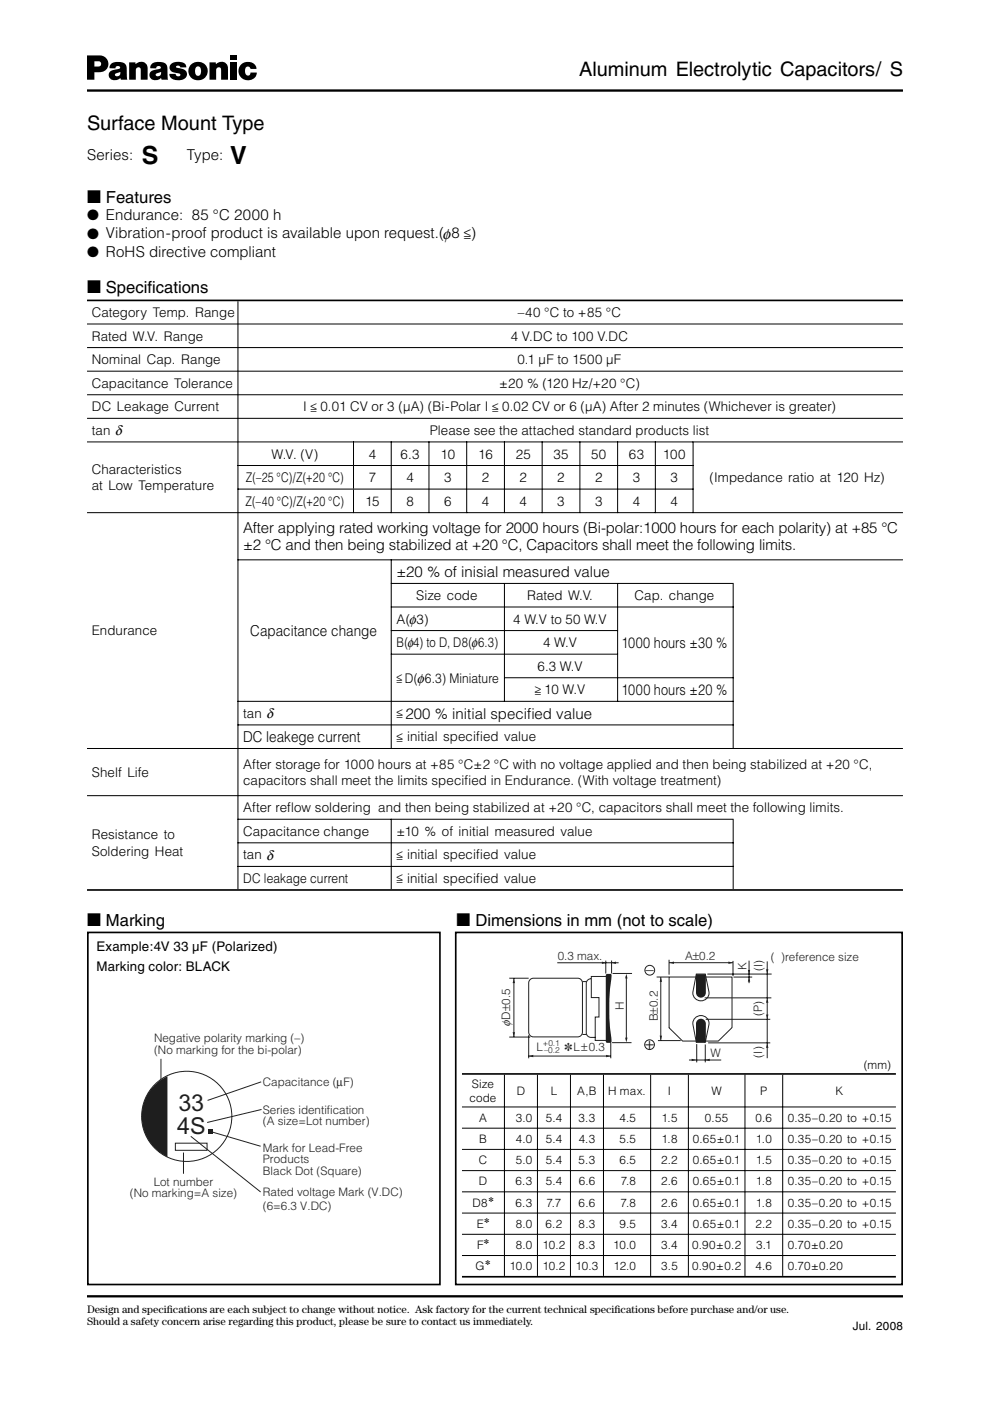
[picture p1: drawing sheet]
<svg xmlns="http://www.w3.org/2000/svg" width="210mm" height="297mm" viewBox="0 0 210 297" stroke-linecap="round" stroke-linejoin="round" font-family="sans-serif">
<defs><g id="words">
<g font-size="5.3">
<text x="30.1" y="34.7">S</text>
<text x="48.8" y="34.7">V</text>
</g>
<g font-size="4.9" fill="#231f20">
<text x="37.8" y="235.5">33</text>
<text x="37.5" y="240.3">4S</text>
</g>
<g font-size="4.2">
<text x="122.8" y="16.1">Aluminum Electrolytic Capacitors/ S</text>
<text x="18.5" y="27.7">Surface Mount Type</text>
</g>
<g font-size="3.9">
<text x="18.5" y="43.1">■ Features</text>
<text x="18.5" y="62.1">■ Specifcations</text>
<text x="18.5" y="196.4">■ Marking</text>
<text x="96.8" y="196.4">■ Dimensions in mm (not to scale)</text>
</g>
<text font-size="3.5" x="31.3" y="62.1">i</text>
<g font-size="3.5" fill="#231f20">
<text x="136.9" y="206.6">–</text>
<text x="136.6" y="222.3">+</text>
</g>
<g font-size="3.2">
<text x="18.5" y="34">Series:</text>
<text x="39.6" y="34">Type:</text>
<text x="18.5" y="46.7">● Endurance: 85 °C 2000 h</text>
<text x="18.5" y="50.6">● Vibration-proof product is available upon request.(φ8 &lt;)</text>
<text x="18.5" y="54.5">● RoHS directive compliant</text>
<text x="51.5" y="113.1">After applying rated working voltage for 2000 hours (Bi-polar:1000 hours for each polarity) at +85 °C</text>
<text x="51.5" y="116.6">±2 °C and then being stabilized at +20 °C, Capacitors shall meet the following limits.</text>
<text x="84" y="122.3">±20 % of inisial measured value</text>
<text x="53.1" y="134.8">Capacitance change</text>
<text x="131.7" y="137.3">1000 hours ±30 %</text>
<text x="131.8" y="147.3">1000 hours ±20 %</text>
<text x="111.8" y="152.3">i</text>
<text x="51.5" y="157.3">DC leakege current</text>
</g>
<g font-size="2.8">
<text x="19.5" y="67.3">Category Temp. Range</text>
<text x="109.8" y="67.3">–40 °C to +85 °C</text>
<text x="19.5" y="72.2">Rated W.V. Range</text>
<text x="19.5" y="77.2">Nominal Cap. Range</text>
<text x="108.3" y="72.2">4 V.DC to 100 V.DC</text>
<text x="109.7" y="77.2">0.1 µF to 1500 µF</text>
<text x="19.5" y="82.2">Capacitance Tolerance</text>
<text x="105.8" y="82.2">±20 % (120 Hz/+20 °C)</text>
<text x="19.5" y="87.2">DC Leakage Current</text>
<text x="64.3" y="87.2">I &lt; 0.01 CV or 3 (µA) (Bi-Polar I &lt; 0.02 CV or 6 (µA) After 2 minutes (Whichever is greater)</text>
<text x="19.5" y="92.2">tan δ</text>
<text x="91.1" y="92.2">Please see the attached standard products list</text>
<text x="19.5" y="100.4">Characteristics</text>
<text x="57.5" y="97.2">W.V. (V)</text>
<text x="78.2" y="97.2">4</text>
<text x="84.9" y="97.2">6.3</text>
<text x="93.4" y="97.2">10</text>
<text x="101.4" y="97.2">16</text>
<text x="109.4" y="97.2">25</text>
<text x="117.3" y="97.2">35</text>
<text x="125.3" y="97.2">50</text>
<text x="133.3" y="97.2">63</text>
<text x="140.6" y="97.2">100</text>
<text x="19.5" y="104">at Low Temperature</text>
<text x="52" y="107.2">Z(–40 °C)/Z(+20 °C)</text>
<text x="52.1" y="102.2">Z(–25 °C)/Z(+20 °C)</text>
<text x="77.4" y="107.2">15</text>
<text x="78.2" y="102.2">7</text>
<text x="86.2" y="107.2">8</text>
<text x="86.2" y="102.2">4</text>
<text x="94.2" y="107.2">6</text>
<text x="94.2" y="102.2">3</text>
<text x="102.2" y="107.2">4</text>
<text x="102.2" y="102.2">2</text>
<text x="110.2" y="107.2">4</text>
<text x="110.2" y="102.2">2</text>
<text x="118.2" y="107.2">3</text>
<text x="118.2" y="102.2">2</text>
<text x="126.2" y="107.2">3</text>
<text x="126.2" y="102.2">2</text>
<text x="134.2" y="107.2">4</text>
<text x="134.2" y="102.2">3</text>
<text x="142.2" y="107.2">4</text>
<text x="142.2" y="102.2">3</text>
<text x="150.4" y="102.2">(Impedance ratio at 120 Hz)</text>
<text x="88.2" y="127.2">Size code</text>
<text x="111.8" y="127.2">Rated W.V.</text>
<text x="134.5" y="127.2">Cap. change</text>
<text x="19.5" y="134.7">Endurance</text>
<text x="84" y="132.2">A(φ3)</text>
<text x="84" y="137.2">B(φ4) to D, D8(φ6.3)</text>
<text x="108.8" y="132.2">4 W.V to 50 W.V</text>
<text x="115.2" y="137.2">4 W.V</text>
<text x="114" y="142.2">6.3 W.V</text>
<text x="84" y="144.8">&lt; D(φ6.3) Miniature</text>
<text x="113.4" y="147.3">&gt; 10 W.V</text>
<text x="51.5" y="152.2">tan δ</text>
<text x="84" y="152.3">&lt; 200 % initial specifed value</text>
<text x="84" y="157.3">&lt; initial specifed value</text>
<text x="101" y="157.2">i</text>
<text x="19.5" y="164.7">Shelf Life</text>
<text x="51.5" y="162.9">After storage for 1000 hours at +85 °C±2 °C with no voltage applied and then being stabilized at +20 °C,</text>
<text x="51.5" y="166.5">capacitors shall meet the limits specifed in Endurance. (With voltage treatment)</text>
<text x="98.5" y="166.5">i</text>
<text x="51.5" y="172.2">After refow soldering and then being stabilized at +20 °C, capacitors shall meet the following limits.</text>
<text x="60.9" y="172.2">l</text>
<text x="19.5" y="177.9">Resistance to</text>
<text x="51.5" y="177.2">Capacitance change</text>
<text x="84" y="177.2">±10 % of initial measured value</text>
<text x="19.5" y="181.4">Soldering Heat</text>
<text x="51.5" y="182.2">tan δ</text>
<text x="84" y="182.3">&lt; initial specifed value</text>
<text x="101" y="182.2">i</text>
<text x="51.5" y="187.2">DC leakage current</text>
<text x="84" y="187.3">&lt; initial specifed value</text>
<text x="101" y="187.2">i</text>
<text x="20.5" y="201.5">Example:4V 33 µF (Polarized)</text>
<text x="20.5" y="205.8">Marking color: BLACK</text>
</g>
<g font-size="2.5" fill="#231f20">
<text x="118.3" y="203.4">0.3 max.</text>
<text x="145.2" y="203.5">A±0.2</text>
<text x="163.4" y="203.7">( )reference size</text>
<text x="158.2" y="205.6" transform="rotate(-90 158.2 205.6)">K</text>
<text x="161.7" y="205.8" transform="rotate(-90 161.7 205.8)">(I)</text>
<text x="132.2" y="214.2" transform="rotate(-90 132.2 214.2)">H</text>
<text x="161.6" y="215.5" transform="rotate(-90 161.6 215.5)">(P)</text>
<text x="32.7" y="221">Negative polarity marking (–)</text>
<text x="108.2" y="217.5" transform="rotate(-90 108.2 217.5)">φD±0.5</text>
<text x="139.5" y="216.5" transform="rotate(-90 139.5 216.5)">B±0.2</text>
<text x="32.7" y="223.5">(No marking for the bi-polar)</text>
<text x="113.7" y="222.9">L</text>
<text x="119.7" y="222.9">✽L±0.3</text>
<text x="150.7" y="224.1">W</text>
<text x="161.6" y="224.2" transform="rotate(-90 161.6 224.2)">(I)</text>
<text x="55.7" y="230.2">Capacitance (µF)</text>
<text x="55.7" y="236.1">Series identification</text>
<text x="55.7" y="238.6">(A size=Lot number)</text>
<text x="55.7" y="244.2">Mark for Lead-Free</text>
<text x="32.6" y="251.4">Lot number</text>
<text x="55.7" y="246.6">Products</text>
<text x="55.7" y="249.1">Black Dot (Square)</text>
<text x="27.5" y="253.9">(No marking=A size)</text>
<text x="55.7" y="253.6">Rated voltage Mark (V.DC)</text>
<text x="55.7" y="256.6">(6=6.3 V.DC)</text>
</g>
<g font-size="2.5">
<text x="183.1" y="226.6">(mm)</text>
<text x="99.5" y="233.5">code</text>
<text x="100.1" y="230.7">Size</text>
<text x="109.6" y="232.1">D</text>
<text x="116.8" y="232.1">L</text>
<text x="122.4" y="232.1">A,B</text>
<text x="129" y="232.1">H max.</text>
<text x="141.6" y="232.1">I</text>
<text x="150.9" y="232.1">W</text>
<text x="161.2" y="232.1">P</text>
<text x="177.2" y="232.1">K</text>
<text x="101.6" y="237.8">A</text>
<text x="109.4" y="237.8">3.0</text>
<text x="115.7" y="237.8">5.4</text>
<text x="122.7" y="237.8">3.3</text>
<text x="131.4" y="237.8">4.5</text>
<text x="140.2" y="237.8">1.5</text>
<text x="149.5" y="237.8">0.55</text>
<text x="160.2" y="237.8">0.6</text>
<text x="167" y="237.8">0.35–0.20 to +0.15</text>
<text x="101.6" y="242.3">B</text>
<text x="109.4" y="242.3">4.0</text>
<text x="115.7" y="242.3">5.4</text>
<text x="122.7" y="242.3">4.3</text>
<text x="131.3" y="242.3">5.5</text>
<text x="140.2" y="242.3">1.8</text>
<text x="146.9" y="242.3">0.65±0.1</text>
<text x="160.3" y="242.3">1.0</text>
<text x="167" y="242.3">0.35–0.20 to +0.15</text>
<text x="101.5" y="246.8">C</text>
<text x="101.5" y="251.3">D</text>
<text x="109.3" y="251.3">6.3</text>
<text x="109.4" y="246.8">5.0</text>
<text x="115.7" y="251.3">5.4</text>
<text x="115.7" y="246.8">5.4</text>
<text x="122.7" y="246.8">5.3</text>
<text x="122.7" y="251.3">6.6</text>
<text x="131.3" y="246.8">6.5</text>
<text x="131.6" y="251.3">7.8</text>
<text x="140.2" y="246.8">2.2</text>
<text x="140.2" y="251.3">2.6</text>
<text x="146.9" y="246.8">0.65±0.1</text>
<text x="146.9" y="251.3">0.65±0.1</text>
<text x="160.2" y="246.8">1.5</text>
<text x="160.2" y="251.3">1.8</text>
<text x="167" y="251.3">0.35–0.20 to +0.15</text>
<text x="167" y="246.8">0.35–0.20 to +0.15</text>
<text x="100.2" y="255.8">D8</text>
<text x="109.3" y="255.8">6.3</text>
<text x="115.9" y="255.8">7.7</text>
<text x="122.7" y="255.8">6.6</text>
<text x="131.6" y="255.8">7.8</text>
<text x="140.2" y="255.8">2.6</text>
<text x="146.9" y="255.8">0.65±0.1</text>
<text x="160.2" y="255.8">1.8</text>
<text x="167" y="255.8">0.35–0.20 to +0.15</text>
<text x="101.1" y="260.3">E</text>
<text x="109.4" y="260.3">8.0</text>
<text x="115.7" y="260.3">6.2</text>
<text x="122.7" y="260.3">8.3</text>
<text x="131.4" y="260.3">9.5</text>
<text x="140.2" y="260.3">3.4</text>
<text x="146.9" y="260.3">0.65±0.1</text>
<text x="160.2" y="260.3">2.2</text>
<text x="167" y="260.3">0.35–0.20 to +0.15</text>
<text x="100.8" y="269.3">G</text>
<text x="101.2" y="264.8">F</text>
<text x="108" y="269.3">10.0</text>
<text x="109.4" y="264.8">8.0</text>
<text x="115" y="269.3">10.2</text>
<text x="115" y="264.8">10.2</text>
<text x="122" y="269.3">10.3</text>
<text x="122.7" y="264.8">8.3</text>
<text x="130" y="264.8">10.0</text>
<text x="130.1" y="269.3">12.0</text>
<text x="140.2" y="269.3">3.5</text>
<text x="140.2" y="264.8">3.4</text>
<text x="146.7" y="264.8">0.90±0.2</text>
<text x="146.8" y="269.3">0.90±0.2</text>
<text x="160.2" y="269.3">4.6</text>
<text x="160.3" y="264.8">3.1</text>
<text x="167" y="269.3">0.70±0.20</text>
<text x="167" y="264.8">0.70±0.20</text>
<text x="180.8" y="281.9">Jul. 2008</text>
</g>
<g font-size="2.3">
<text x="18.5" y="280.9">Should a safety concern arise regarding this product, please be sure to contact us immediately.</text>
<text x="18.5" y="278.5">Design and specifcations are each subject to change without notice. Ask factory for the current technical specifcations before purchase and/or use.</text>
<text x="35.4" y="278.5">i</text>
<text x="130.3" y="278.5">i</text>
</g>
<g font-size="1.8" fill="#231f20">
<text x="115.1" y="221.9">+0.1</text>
<text x="115.3" y="223.4">–0.2</text>
</g>
<g font-size="1.5">
<text x="103.6" y="254.8">✽</text>
<text x="102.6" y="263.8">✽</text>
<text x="102.7" y="259.3">✽</text>
<text x="103" y="268.2">✽</text>
</g>
</g></defs>
<path d="M18.5 19.2h173M18.5 274.8h173" fill="none" stroke="#000" stroke-width=".49"/>
<path d="M18.5 11.8h2.5a1.79 1.79 0 0 1 2 1.8 1.79 1.79 0 0 1-2 1.7h-1v-1.2h.6a.59 .59 0 0 0 .8-.4 .59 .59 0 0 0-.5-.7h-.9v3.9h-1.5zM23.5 13.6a2.6 2.6 0 0 1 3.2 .2l.3 3.1h-1.3l-.3-1 .1-.7-.2 .1a.82 .82 0 0 0-.9 .7 .64 .64 0 0 0 1-.1l.1 .6a1.3 1.3 0 0 1-1.7 .4 1.3 1.3 0 0 1-.6-1.6l.6-.4 1.2-.3a.36 .36 0 0 0 .5-.4 .36 .36 0 0 0-.6-.2l-.3 .1-.1 .4h-1.3l.1-.5zM27.4 13.2h1.3v.4a1.43 1.43 0 0 1 1.6-.5 1.43 1.43 0 0 1 1 1.4v2.4h-1.5v-2.1a.53 .53 0 0 0-.5-.6 .53 .53 0 0 0-.5 .7v2h-1.4zM32.1 13.6a2.6 2.6 0 0 1 3.2 .2l.4 3.1h-1.4l-.3-1 .1-.7-.1 .1a.82 .82 0 0 0-1 .7 .64 .64 0 0 0 1-.1l.1 .6a1.3 1.3 0 0 1-1.6 .4 1.3 1.3 0 0 1-.7-1.6l.6-.4 1.3-.3a.36 .36 0 0 0 .4-.4 .36 .36 0 0 0-.6-.2l-.3 .1-.1 .4h-1.2v-.5zM36.2 13.6a2.5 2.5 0 0 1 3.2 .1l.1 .6h-1.3a.4 .4 0 0 0-.4-.5 .4 .4 0 0 0-.4 .5l.9 .2a1.24 1.24 0 0 1 1.3 1.2 1.24 1.24 0 0 1-1.3 1.3 1.89 1.89 0 0 1-2.4-1.1v-.2h1.3a.47 .47 0 0 0 .5 .5 .47 .47 0 0 0 .5-.5l-.4-.2a1.59 1.59 0 0 1-1.9-1.2zM40.5 13.7a2.02 2.02 0 0 1 2.9 0 2.02 2.02 0 0 1-.1 2.9l-.8-.8a1.18 1.18 0 0 0-.5-1.7 1.18 1.18 0 0 0-.2 1.9l.2 .1 .5-.3 .8 .8a2.03 2.03 0 0 1-2.8-.2 2.03 2.03 0 0 1 0-2.7zM44.4 13.2h1.3l.1 .4a1.43 1.43 0 0 1 1.6-.5 1.43 1.43 0 0 1 .9 1.4v2.4h-1.4v-2.1a.53 .53 0 0 0-.6-.6 .53 .53 0 0 0-.5 .7v2h-1.4zM48.8 11.8h1.4v.9h-1.4zM48.8 13.2h1.4v3.7h-1.4zM51 13.8a1.88 1.88 0 0 1 2-.7 1.88 1.88 0 0 1 1.4 1.5h-1.3a.63 .63 0 0 0-.8-.5 .63 .63 0 0 0-.4 .9 .7 .7 0 0 0 .2 .8 .7 .7 0 0 0 .8 .1l.2-.5h1.3a1.95 1.95 0 0 1-1.7 1.6 1.95 1.95 0 0 1-2-1.2l-.1-1z" fill="#000"/>
<path d="M18.6 197.7h74.7v74.6h-74.7zM96.6 197.7h94.7v74.6h-94.7z" fill="none" stroke="#000" stroke-width=".35"/>
<g fill="none" stroke="#231f20" stroke-width=".21">
<path d="M34.1 224.5v6.1M55.4 229.4l-11.4 3.9M55.5 235.2l-11.6 2.8M37.2 242.4h6.7v1.5h-6.7zM38.9 244.4v4.5"/>
<circle cx="39.6" cy="236.7" r="9.6"/>
</g>
<path d="M32.4 230.4a9.7 9.7 0 0 1 3.1-2.2v17.1a9.5 9.5 0 0 1-3.1-14.9z" fill="#231f20"/>
<path d="M44.6 239.9l10.7 3.1M40.4 240.9l14.9 11.8" fill="none" stroke="#231f20" stroke-width=".21"/>
<path d="M44.1 239.4h.9v.9h-.9z" fill="#231f20"/>
<g fill="none" stroke="#231f20" stroke-width=".21">
<path d="M108 219.9h4.4M108 207.4h4.1M109 207.4v12.5M112.1 219.5v4.9M112.4 207.7l.7-.3h9.4a1 1 0 0 1 1 1v10.4a1 1 0 0 1-1 1h-9.4a1 1 0 0 1-1-1v-10.4zM118.1 204.1h13.1M123.5 219.3h.9M123.5 208.1h.9M125.3 207.5a1 1 0 0 0-1 1v10.4a1 1 0 0 0 1 1h1M128.4 203.7v2.7M128.6 207h-3.2v4.5h1.6v4.1h-.8v5h2.4M129.7 203.7v2.7"/>
<path d="M129.9 206.4h4.1M132.8 206.9v13.7M139.2 207.1h2.7M140.1 207.2v13.4M141.9 203.5v3.1M141.9 207.1h13.3v10.8l-2.9 2.8h-7.6l-2.9-2.8zM141.9 204.1h13.4M147.6 206.5h1.9l.8 3.7a1.71 1.71 0 0 1-1.7 2 1.71 1.71 0 0 1-1.7-2zM149.4 211.6h14.1M149.6 216.1h13.7M150 206.5h13.6M155.4 203.7v3.3"/>
<path d="M155.5 207.2h4M158.8 203.7v4.7M162.7 203.8v20.6M112.1 223.9h17.4M129.5 221.1v3.3M129.8 221.1h4.1M139.5 220.6h4.8M146.1 224.7h6.8M147.7 221.4v3.8M149.5 221.4v3.8M150.1 221.1h13.2"/>
</g>
<g fill="#231f20">
<path d="M128.5 206.6l.2-.1h.8l.1 .1a57.4 57.4 0 0 0 0 14.4l-.1 .1h-.8l-.3-.3z"/>
<path d="M147.6 206.5h2.1v4a1.04 1.04 0 0 1-1.1 1 1.04 1.04 0 0 1-1-1z"/>
</g>
<path d="M147.4 215.8a1.72 1.72 0 0 1 2-.3 1.72 1.72 0 0 1 .9 1.8l-.8 3.7h-1.9l-.7-3.9a1.6 1.6 0 0 1 .5-1.3z" fill="none" stroke="#231f20" stroke-width=".21"/>
<path d="M147.8 216.4a1.04 1.04 0 0 1 1.1-.4 1.04 1.04 0 0 1 .8 1v4h-2.1v-4z" fill="#231f20"/>
<g fill="none" stroke="#231f20" stroke-width=".21">
<circle cx="137.8" cy="205.7" r="1.03"/>
<circle cx="137.7" cy="221.5" r="1.03"/>
</g>
<g fill="#231f20">
<path d="M129.6 204.1l1-.2v.5z"/>
<path d="M127.6 203.9l1 .2-1 .3z"/>
<path d="M112.1 223.9l1-.2v.5z"/>
<path d="M128.5 223.7l1 .2-1 .3z"/>
<path d="M132.8 206.5l.3 1h-.5z"/>
<path d="M132.6 220h.5l-.3 1z"/>
<path d="M108.9 207.4l.3 1h-.5z"/>
<path d="M108.7 218.8h.5l-.3 1z"/>
<path d="M140.1 207.2l.3 1h-.5z"/>
<path d="M139.9 219.6h.5l-.3 1z"/>
<path d="M162.7 211.6l.2 1h-.5z"/>
<path d="M162.7 221.2l.2 1h-.5z"/>
<path d="M162.4 205.5h.5l-.2 1z"/>
<path d="M162.4 215.1h.5l-.2 1z"/>
<path d="M158.8 207.1l.3 1h-.5z"/>
<path d="M158.6 205.6h.5l-.3 1z"/>
<path d="M149.5 224.7l1-.2v.5z"/>
<path d="M146.6 224.5l1 .2-1 .3z"/>
<path d="M141.9 204.1l1-.2v.5z"/>
<path d="M154.4 203.9l1 .2-1 .3z"/>
</g>
<g fill="none" stroke="#000" stroke-width=".21">
<path d="M18.5 68.7h173M18.5 73.7h173M18.5 78.7h173M50.5 63.9v4.7M50.5 68.8v4.8M50.5 73.8v4.8M50.5 78.8v4.8M18.5 83.7h173M18.5 88.7h173M18.5 93.7h173M50.4 98.7h96.6M50.5 83.8v4.8"/>
<path d="M50.5 88.8v4.8M50.5 93.8v14.8M75 93.6v5M75 98.8v4.8M83 93.6v5M83 98.8v4.8M91 93.6v5M91 98.8v4.8M99 93.6v5M99 98.8v4.8M107 93.6v5M107 98.8v4.8"/>
<path d="M115 93.6v5M115 98.8v4.8M123 93.6v5M123 98.8v4.8M131 93.6v5M131 98.8v4.8M139 93.6v5M139 98.8v4.8M147 93.6v15.2M18.5 108.7h173M50.4 103.7h96.6M50.4 118.7h141.1"/>
<path d="M50.5 108.8v49.8M75 103.8v5M83 103.8v5M83 118.6v30M91 103.8v5M99 103.8v5M107 103.8v5M115 103.8v5M123 103.8v5M131 103.8v5M139 103.8v5M82.9 123.7h72.6"/>
<path d="M82.9 128.7h72.6M82.9 133.7h48.1M82.9 138.7h48.1M107 123.6v5M107 128.8v4.8M107 133.8v4.8M107 138.8v10M131 123.6v5M131 128.8v14.8M155.5 123.8v35M18.5 158.7h173M50.4 148.7h105.1"/>
<path d="M50.4 153.7h105.1M50.5 158.8v9.8M83 148.8v4.8M83 153.8v5M106.9 143.7h48.6M131 143.8v5M18.5 168.7h173M50.4 173.7h105.1M50.4 178.7h105.1M50.5 168.8v19.7M83 173.6v5M83 178.8v4.8"/>
<path d="M155.5 173.8v14.7M50.4 183.7h105.1M83 183.8v4.7M98 234.7h92M98 239.2h92M107 227.9v6.7M107 234.8v4.3M107 239.3v4.3M114 227.9v6.7M114 234.8v4.3M114 239.3v4.3M121 227.9v6.7"/>
<path d="M121 234.8v4.3M121 239.3v4.3M128 227.9v6.7M128 234.8v4.3M128 239.3v4.3M138 227.9v6.7M138 234.8v4.3M138 239.3v4.3M146 227.9v6.7M146 234.8v4.3M146 239.3v4.3M158 227.9v6.7"/>
<path d="M158 234.8v4.3M158 239.3v4.3M166 227.9v6.7M166 234.8v4.3M166 239.3v4.3M98 243.7h92M98 248.2h92M98 252.7h92M98 257.2h92M107 243.8v4.3M107 248.3v4.3M107 252.8v4.3"/>
<path d="M107 257.3v4.3M114 243.8v4.3M114 248.3v4.3M114 252.8v4.3M114 257.3v4.3M121 243.8v4.3M121 248.3v4.3M121 252.8v4.3M121 257.3v4.3M128 243.8v4.3M128 248.3v4.3M128 252.8v4.3"/>
<path d="M128 257.3v4.3M138 243.8v4.3M138 248.3v4.3M138 252.8v4.3M138 257.3v4.3M146 243.8v4.3M146 248.3v4.3M146 252.8v4.3M146 257.3v4.3M158 243.8v4.3M158 248.3v4.3M158 252.8v4.3"/>
<path d="M158 257.3v4.3M166 243.8v4.3M166 248.3v4.3M166 252.8v4.3M166 257.3v4.3M98 261.7h92M98 266.2h92M107 261.8v4.3M107 266.3v4.2M114 261.8v4.3M114 266.3v4.2M121 261.8v4.3"/>
<path d="M121 266.3v4.2M128 261.8v4.3M128 266.3v4.2M138 261.8v4.3M138 266.3v4.2M146 261.8v4.3M146 266.3v4.2M158 261.8v4.3M158 266.3v4.2M166 261.8v4.3M166 266.3v4.2"/>
</g>
<path d="M18.5 63.7h173M18.5 188.7h173M98 227.7h92M98 270.7h92" fill="none" stroke="#000" stroke-width=".35"/>
<use href="#words"/>
</svg>
